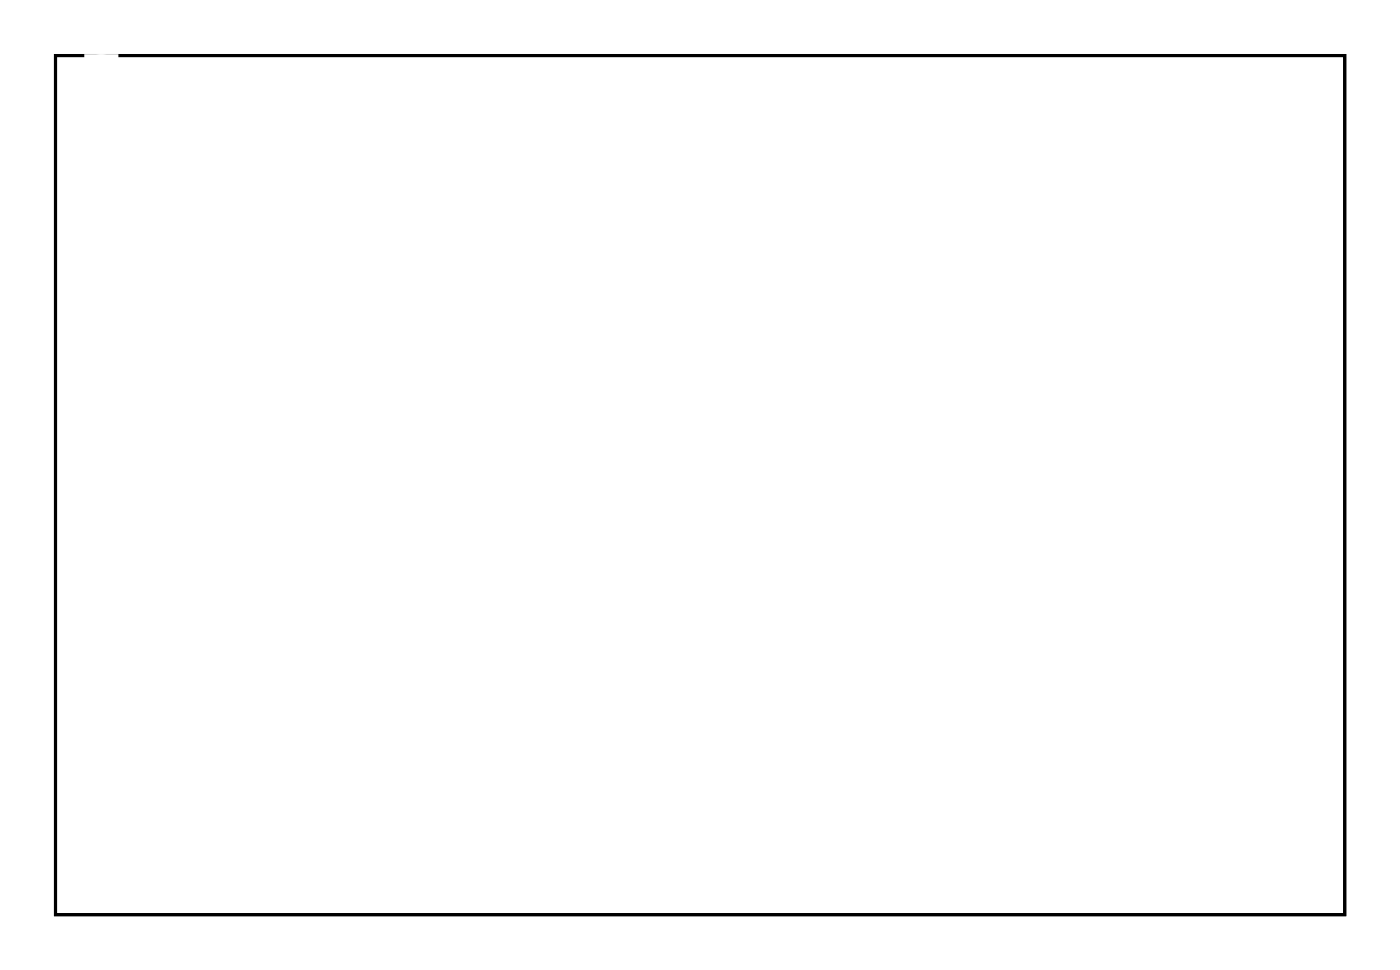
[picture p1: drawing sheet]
<svg xmlns="http://www.w3.org/2000/svg" width="92mm" height="63mm" viewBox="0 0 92 63" stroke-linecap="round" stroke-linejoin="round" font-family="sans-serif">
<path d="M3.6 3.6h84.5v56.3h-84.5z" fill="none" stroke="#000" stroke-width=".2"/>
<path d="M3.6 3.6v56.3h84.5v-56.3zM3.6 3.6h84.5v56.3h-84.5z" fill="#000"/>
<path d="M42.3 40.2h1.5v1.5h-1.5z" fill="#fff"/>
<path d="M42.3 40.2h1.5v1.5h-1.5z" fill="none" stroke="#fff" stroke-width=".76" stroke-linecap="butt"/>
<circle cx="43" cy="40.9" r=".74" fill="#fff"/>
<circle cx="43" cy="40.9" r=".74" fill="none" stroke="#fff" stroke-width=".76" stroke-linecap="butt"/>
<circle cx="43" cy="43.5" r=".74" fill="#fff"/>
<circle cx="43" cy="43.5" r=".74" fill="none" stroke="#fff" stroke-width=".76" stroke-linecap="butt"/>
<path d="M36.7 45.8h1.4v1.5h-1.4z" fill="#fff"/>
<path d="M36.7 45.8h1.4v1.5h-1.4z" fill="none" stroke="#fff" stroke-width=".76" stroke-linecap="butt"/>
<circle cx="37.4" cy="46.6" r=".74" fill="#fff"/>
<circle cx="37.4" cy="46.6" r=".74" fill="none" stroke="#fff" stroke-width=".76" stroke-linecap="butt"/>
<circle cx="37.4" cy="49.1" r=".74" fill="#fff"/>
<circle cx="37.4" cy="49.1" r=".74" fill="none" stroke="#fff" stroke-width=".76" stroke-linecap="butt"/>
<path d="M31 51.5h1.5v1.5h-1.5z" fill="#fff"/>
<path d="M31 51.5h1.5v1.5h-1.5z" fill="none" stroke="#fff" stroke-width=".76" stroke-linecap="butt"/>
<circle cx="31.8" cy="52.2" r=".74" fill="#fff"/>
<circle cx="31.8" cy="52.2" r=".74" fill="none" stroke="#fff" stroke-width=".76" stroke-linecap="butt"/>
<circle cx="31.8" cy="54.8" r=".74" fill="#fff"/>
<circle cx="31.8" cy="54.8" r=".74" fill="none" stroke="#fff" stroke-width=".76" stroke-linecap="butt"/>
<path d="M48 34.5h1.4v1.5h-1.4z" fill="#fff"/>
<path d="M48 34.5h1.4v1.5h-1.4z" fill="none" stroke="#fff" stroke-width=".76" stroke-linecap="butt"/>
<circle cx="48.7" cy="35.3" r=".74" fill="#fff"/>
<circle cx="48.7" cy="35.3" r=".74" fill="none" stroke="#fff" stroke-width=".76" stroke-linecap="butt"/>
<circle cx="48.7" cy="37.8" r=".74" fill="#fff"/>
<circle cx="48.7" cy="37.8" r=".74" fill="none" stroke="#fff" stroke-width=".76" stroke-linecap="butt"/>
<path d="M36.4 21.7h1.5v1.5h-1.5z" fill="#fff"/>
<path d="M36.4 21.7h1.5v1.5h-1.5z" fill="none" stroke="#fff" stroke-width=".76" stroke-linecap="butt"/>
<circle cx="37.1" cy="22.4" r=".74" fill="#fff"/>
<circle cx="37.1" cy="22.4" r=".74" fill="none" stroke="#fff" stroke-width=".76" stroke-linecap="butt"/>
<circle cx="37.1" cy="25" r=".74" fill="#fff"/>
<circle cx="37.1" cy="25" r=".74" fill="none" stroke="#fff" stroke-width=".76" stroke-linecap="butt"/>
<path d="M5.9 3.9h1.5v1.5h-1.5z" fill="#fff"/>
<path d="M5.9 3.9h1.5v1.5h-1.5z" fill="none" stroke="#fff" stroke-width=".76" stroke-linecap="butt"/>
<circle cx="6.6" cy="4.7" r=".74" fill="#fff"/>
<circle cx="6.6" cy="4.7" r=".74" fill="none" stroke="#fff" stroke-width=".76" stroke-linecap="butt"/>
<circle cx="6.6" cy="7.2" r=".74" fill="#fff"/>
<circle cx="6.6" cy="7.2" r=".74" fill="none" stroke="#fff" stroke-width=".76" stroke-linecap="butt"/>
<path d="M5.9 14.1h1.5v1.5h-1.5z" fill="#fff"/>
<path d="M5.9 14.1h1.5v1.5h-1.5z" fill="none" stroke="#fff" stroke-width=".76" stroke-linecap="butt"/>
<circle cx="6.6" cy="14.8" r=".74" fill="#fff"/>
<circle cx="6.6" cy="14.8" r=".74" fill="none" stroke="#fff" stroke-width=".76" stroke-linecap="butt"/>
<circle cx="6.6" cy="17.4" r=".74" fill="#fff"/>
<circle cx="6.6" cy="17.4" r=".74" fill="none" stroke="#fff" stroke-width=".76" stroke-linecap="butt"/>
<path d="M13.5 24.2h1.5v1.5h-1.5z" fill="#fff"/>
<path d="M13.5 24.2h1.5v1.5h-1.5z" fill="none" stroke="#fff" stroke-width=".76" stroke-linecap="butt"/>
<circle cx="14.3" cy="25" r=".74" fill="#fff"/>
<circle cx="14.3" cy="25" r=".74" fill="none" stroke="#fff" stroke-width=".76" stroke-linecap="butt"/>
<circle cx="14.3" cy="27.5" r=".74" fill="#fff"/>
<circle cx="14.3" cy="27.5" r=".74" fill="none" stroke="#fff" stroke-width=".76" stroke-linecap="butt"/>
</svg>
